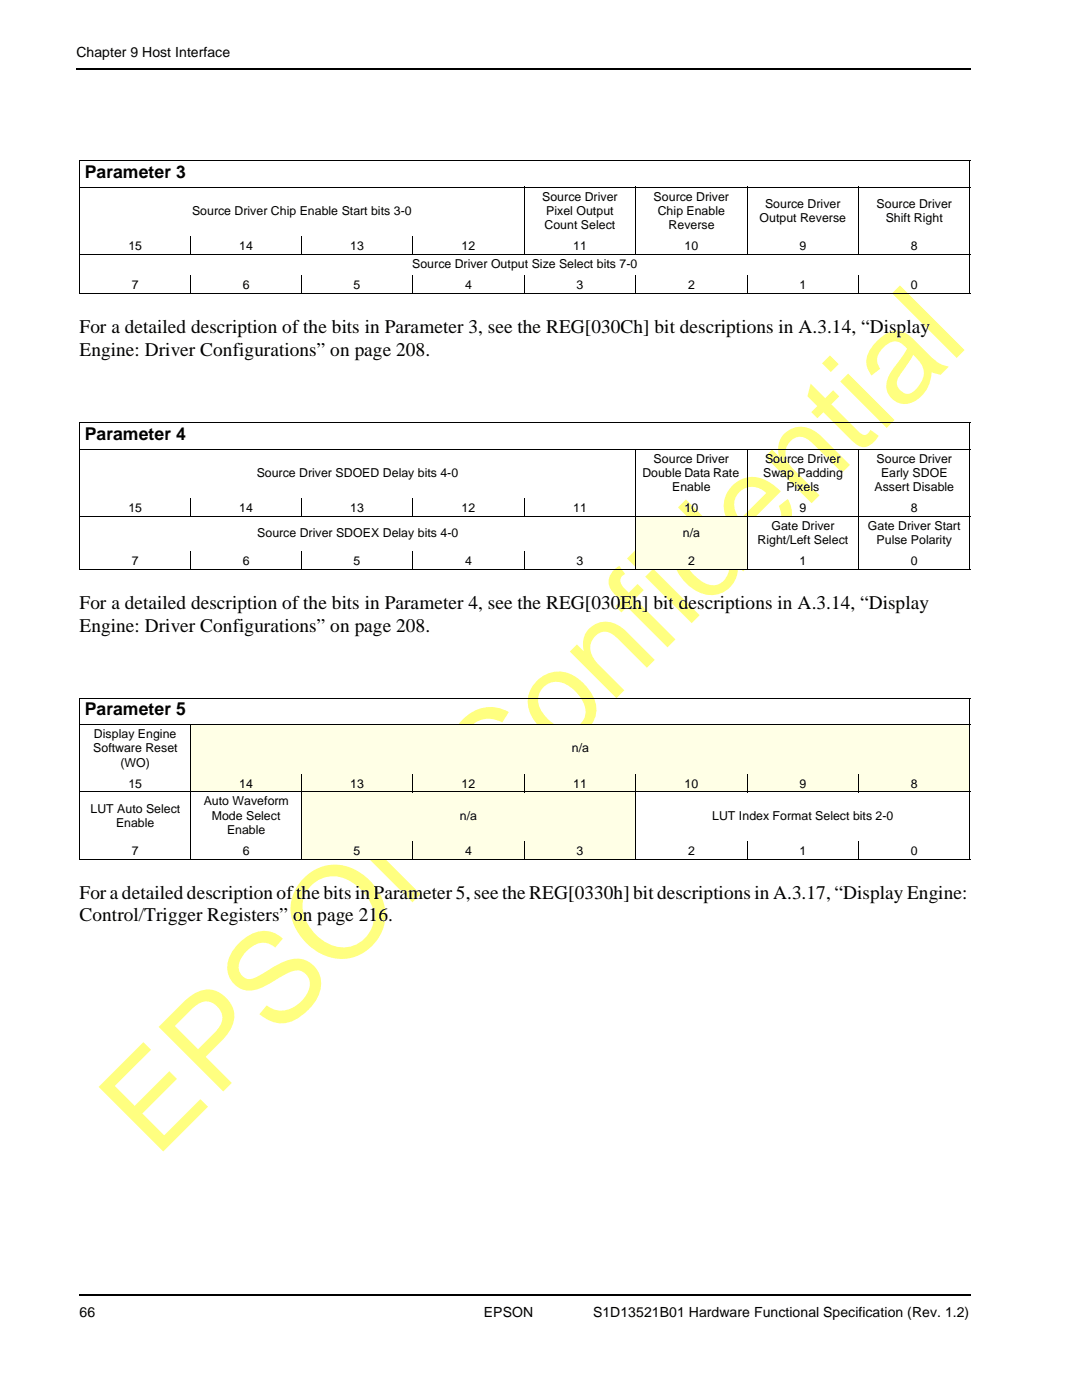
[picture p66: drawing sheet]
<svg xmlns="http://www.w3.org/2000/svg" width="216mm" height="279mm" viewBox="0 0 216 279" stroke-linecap="round" stroke-linejoin="round" font-family="sans-serif">
<defs><g id="words">
<text font-size="25.4" fill="#ffff80" x="31" y="231.4" transform="rotate(-45 31 231.4)">EPSON Confidential</text>
<g font-size="3.9">
<text x="15.9" y="66.4">For a detailed description of the bits in Parameter 3, see the REG[030Ch] bit descriptions in A.3.14, “Display</text>
<text x="15.9" y="71">Engine: Driver Configurations” on page 208.</text>
<text x="15.9" y="121.5">For a detailed description of the bits in Parameter 4, see the REG[030Eh] bit descriptions in A.3.14, “Display</text>
<text x="15.9" y="126.1">Engine: Driver Configurations” on page 208.</text>
<text x="15.9" y="179.3">For a detailed description of the bits in Parameter 5, see the REG[0330h] bit descriptions in A.3.17, “Display Engine:</text>
<text x="15.9" y="183.9">Control/Trigger Registers” on page 216.</text>
</g>
<g font-size="3.5">
<text x="16.9" y="35.5">Parameter 3</text>
<text x="16.9" y="87.7">Parameter 4</text>
<text x="16.9" y="142.7">Parameter 5</text>
</g>
<g font-size="2.8">
<text x="15.2" y="11.4">Chapter 9 Host Interface</text>
<text x="15.9" y="262.8">66</text>
<text x="96.6" y="262.8">EPSON</text>
<text x="118.3" y="262.8">S1D13521B01 Hardware Functional Specification (Rev. 1.2)</text>
</g>
<g font-size="2.5">
<text x="108.2" y="40.1">Source Driver</text>
<text x="130.4" y="40.1">Source Driver</text>
<text x="152.7" y="41.5">Source Driver</text>
<text x="174.9" y="41.5">Source Driver</text>
<text x="38.3" y="42.9">Source Driver Chip Enable Start bits 3-0</text>
<text x="108.7" y="45.7">Count Select</text>
<text x="109" y="42.9">Pixel Output</text>
<text x="131.2" y="42.9">Chip Enable</text>
<text x="133.4" y="45.7">Reverse</text>
<text x="151.6" y="44.3">Output Reverse</text>
<text x="176.7" y="44.3">Shift Right</text>
<text x="25.6" y="50">15</text>
<text x="47.8" y="50">14</text>
<text x="69.9" y="50">13</text>
<text x="82.3" y="53.5">Source Driver Output Size Select bits 7-0</text>
<text x="92.1" y="50">12</text>
<text x="114.3" y="50">11</text>
<text x="136.6" y="50">10</text>
<text x="159.5" y="50">9</text>
<text x="181.8" y="50">8</text>
<text x="26.3" y="57.7">7</text>
<text x="48.4" y="57.7">6</text>
<text x="70.6" y="57.7">5</text>
<text x="92.8" y="57.7">4</text>
<text x="115.1" y="57.7">3</text>
<text x="137.3" y="57.7">2</text>
<text x="159.5" y="57.7">1</text>
<text x="181.8" y="57.7">0</text>
<text x="51.2" y="95.1">Source Driver SDOED Delay bits 4-0</text>
<text x="128.2" y="95.1">Double Data Rate</text>
<text x="130.4" y="92.3">Source Driver</text>
<text x="152.3" y="95.1">Swap Padding</text>
<text x="152.7" y="92.3">Source Driver</text>
<text x="174.9" y="92.3">Source Driver</text>
<text x="175.8" y="95.1">Early SDOE</text>
<text x="134.1" y="98">Enable</text>
<text x="156.9" y="98">Pixels</text>
<text x="174.5" y="98">Assert Disable</text>
<text x="25.6" y="102.2">15</text>
<text x="47.8" y="102.2">14</text>
<text x="51.3" y="107.1">Source Driver SDOEX Delay bits 4-0</text>
<text x="69.9" y="102.2">13</text>
<text x="92.1" y="102.2">12</text>
<text x="114.3" y="102.2">11</text>
<text x="136.3" y="107.1">n/a</text>
<text x="136.6" y="102.2">10</text>
<text x="153.9" y="105.7">Gate Driver</text>
<text x="159.5" y="102.2">9</text>
<text x="173.2" y="105.7">Gate Driver Start</text>
<text x="181.8" y="102.2">8</text>
<text x="26.3" y="112.8">7</text>
<text x="48.4" y="112.8">6</text>
<text x="70.6" y="112.8">5</text>
<text x="92.8" y="112.8">4</text>
<text x="115.1" y="112.8">3</text>
<text x="137.3" y="112.8">2</text>
<text x="151.2" y="108.5">Right/Left Select</text>
<text x="159.5" y="112.8">1</text>
<text x="174.9" y="108.5">Pulse Polarity</text>
<text x="181.8" y="112.8">0</text>
<text x="18.8" y="147.4">Display Engine</text>
<text x="18.6" y="150.2">Software Reset</text>
<text x="24" y="153">(WO)</text>
<text x="114.1" y="150.2">n/a</text>
<text x="25.6" y="157.2">15</text>
<text x="40.6" y="160.7">Auto Waveform</text>
<text x="47.8" y="157.2">14</text>
<text x="69.9" y="157.2">13</text>
<text x="92.1" y="157.2">12</text>
<text x="114.3" y="157.2">11</text>
<text x="136.6" y="157.2">10</text>
<text x="159.5" y="157.2">9</text>
<text x="181.8" y="157.2">8</text>
<text x="18" y="162.2">LUT Auto Select</text>
<text x="23.2" y="165">Enable</text>
<text x="42.2" y="163.6">Mode Select</text>
<text x="45.3" y="166.4">Enable</text>
<text x="91.8" y="163.6">n/a</text>
<text x="142.1" y="163.6">LUT Index Format Select bits 2-0</text>
<text x="26.3" y="170.6">7</text>
<text x="48.4" y="170.6">6</text>
<text x="70.6" y="170.6">5</text>
<text x="92.8" y="170.6">4</text>
<text x="115.1" y="170.6">3</text>
<text x="137.3" y="170.6">2</text>
<text x="159.5" y="170.6">1</text>
<text x="181.8" y="170.6">0</text>
</g>
</g></defs>
<path d="M15.2 13.8h178.5M15.8 258.4h177.9" fill="none" stroke="#000" stroke-width=".34"/>
<g fill="#fff">
<path d="M15.9 37.4h88.7v9.9h-88.7z"/>
<path d="M104.6 37.4h22.2v9.9h-22.2z"/>
<path d="M126.8 37.4h22.3v9.9h-22.3z"/>
<path d="M149.1 37.4h22.2v9.9h-22.2z"/>
<path d="M171.3 37.4h22.2v9.9h-22.2z"/>
<path d="M15.9 47.3h22.2v3.5h-22.2z"/>
<path d="M38.1 47.3h22v3.5h-22z"/>
<path d="M60.1 47.3h22.3v3.5h-22.3z"/>
<path d="M82.4 47.3h22.2v3.5h-22.2z"/>
<path d="M104.6 47.3h22.2v3.5h-22.2z"/>
<path d="M126.8 47.3h22.3v3.5h-22.3z"/>
<path d="M149.1 47.3h22.2v3.5h-22.2z"/>
<path d="M171.3 47.3h22.2v3.5h-22.2z"/>
<path d="M15.9 50.8h177.6v4.2h-177.6z"/>
<path d="M15.9 55h22.2v3.5h-22.2z"/>
<path d="M60.1 55h22.3v3.5h-22.3z"/>
<path d="M82.4 55h22.2v3.5h-22.2z"/>
<path d="M104.6 55h22.2v3.5h-22.2z"/>
</g>
<path d="M126.8 103h22.3v7.1h-22.3z" fill="#ffffe6"/>
<g fill="#fff">
<path d="M149.1 103h22.2v7.1h-22.2z"/>
<path d="M171.3 103h22.2v7.1h-22.2z"/>
</g>
<path d="M126.8 110.1h22.3v3.5h-22.3z" fill="#ffffe6"/>
<g fill="#fff">
<path d="M149.1 110.1h22.2v3.5h-22.2z"/>
<path d="M171.3 110.1h22.2v3.5h-22.2z"/>
<path d="M15.9 144.7h22.2v9.8h-22.2z"/>
</g>
<path d="M38.1 144.7h155.4v9.8h-155.4z" fill="#ffffe6"/>
<path d="M15.9 154.5h22.2v3.5h-22.2z" fill="#fff"/>
<g fill="#ffffe6">
<path d="M38.1 154.5h22v3.5h-22z"/>
<path d="M60.1 154.5h22.3v3.5h-22.3z"/>
<path d="M82.4 154.5h22.2v3.5h-22.2z"/>
<path d="M104.6 154.5h22.2v3.5h-22.2z"/>
<path d="M126.8 154.5h22.3v3.5h-22.3z"/>
<path d="M149.1 154.5h22.2v3.5h-22.2z"/>
<path d="M171.3 154.5h22.2v3.5h-22.2z"/>
</g>
<path d="M15.9 158h22.2v9.9h-22.2z" fill="#fff"/>
<path d="M60.1 158h66.7v9.9h-66.7z" fill="#ffffe6"/>
<g fill="#fff">
<path d="M126.8 158h66.7v9.9h-66.7z"/>
<path d="M15.9 167.9h22.2v3.5h-22.2z"/>
</g>
<g fill="#ffffe6">
<path d="M60.1 167.9h22.3v3.5h-22.3z"/>
<path d="M82.4 167.9h22.2v3.5h-22.2z"/>
<path d="M104.6 167.9h22.2v3.5h-22.2z"/>
</g>
<g fill="#fff">
<path d="M126.8 167.9h22.3v3.5h-22.3z"/>
<path d="M149.1 167.9h22.2v3.5h-22.2z"/>
<path d="M171.3 167.9h22.2v3.5h-22.2z"/>
</g>
<g fill="none" stroke="#000" stroke-width=".2">
<path d="M15.8 32.1h177.8M15.8 37.4h177.8M15.9 32.2v26.3M104.6 37.3v13.6M126.8 37.3v13.6M149.1 37.3v13.6M171.3 37.3v13.6M193.5 32.2v26.3M15.8 50.8h177.8M15.8 58.5h177.8M38.1 47.3v3.6M38.1 55v3.6"/>
<path d="M60.1 47.3v3.6M60.1 55v3.6M82.4 47.3v3.6M82.4 55v3.6M104.6 55v3.6M126.8 55v3.6M149.1 55v3.6M171.3 55v3.6M15.8 84.3h177.8M15.8 89.6h177.8M15.9 84.4v29.1M38.1 99.5v3.6"/>
<path d="M60.1 99.5v3.6M82.4 99.5v3.6M104.6 99.5v3.6M126.8 89.5v24.2M149.1 89.5v24.2M171.3 89.5v24.2M193.5 84.4v29.1M15.8 103h177.8M15.8 113.6h177.8M38.1 110.1v3.6M60.1 110.1v3.6M82.4 110.1v3.6"/>
<path d="M104.6 110.1v3.6M15.8 139.4h177.8M15.9 139.4v32M193.5 139.4v32M15.8 144.7h177.8M15.8 158h177.8M38.1 144.6v26.9M60.1 154.5v17M82.4 154.5v3.6M104.6 154.5v3.6M126.8 154.5v17M149.1 154.5v3.6"/>
<path d="M171.3 154.5v3.6M15.8 171.4h177.8M82.4 167.9v3.6M104.6 167.9v3.6M149.1 167.9v3.6M171.3 167.9v3.6"/>
</g>
<use href="#words"/>
</svg>
